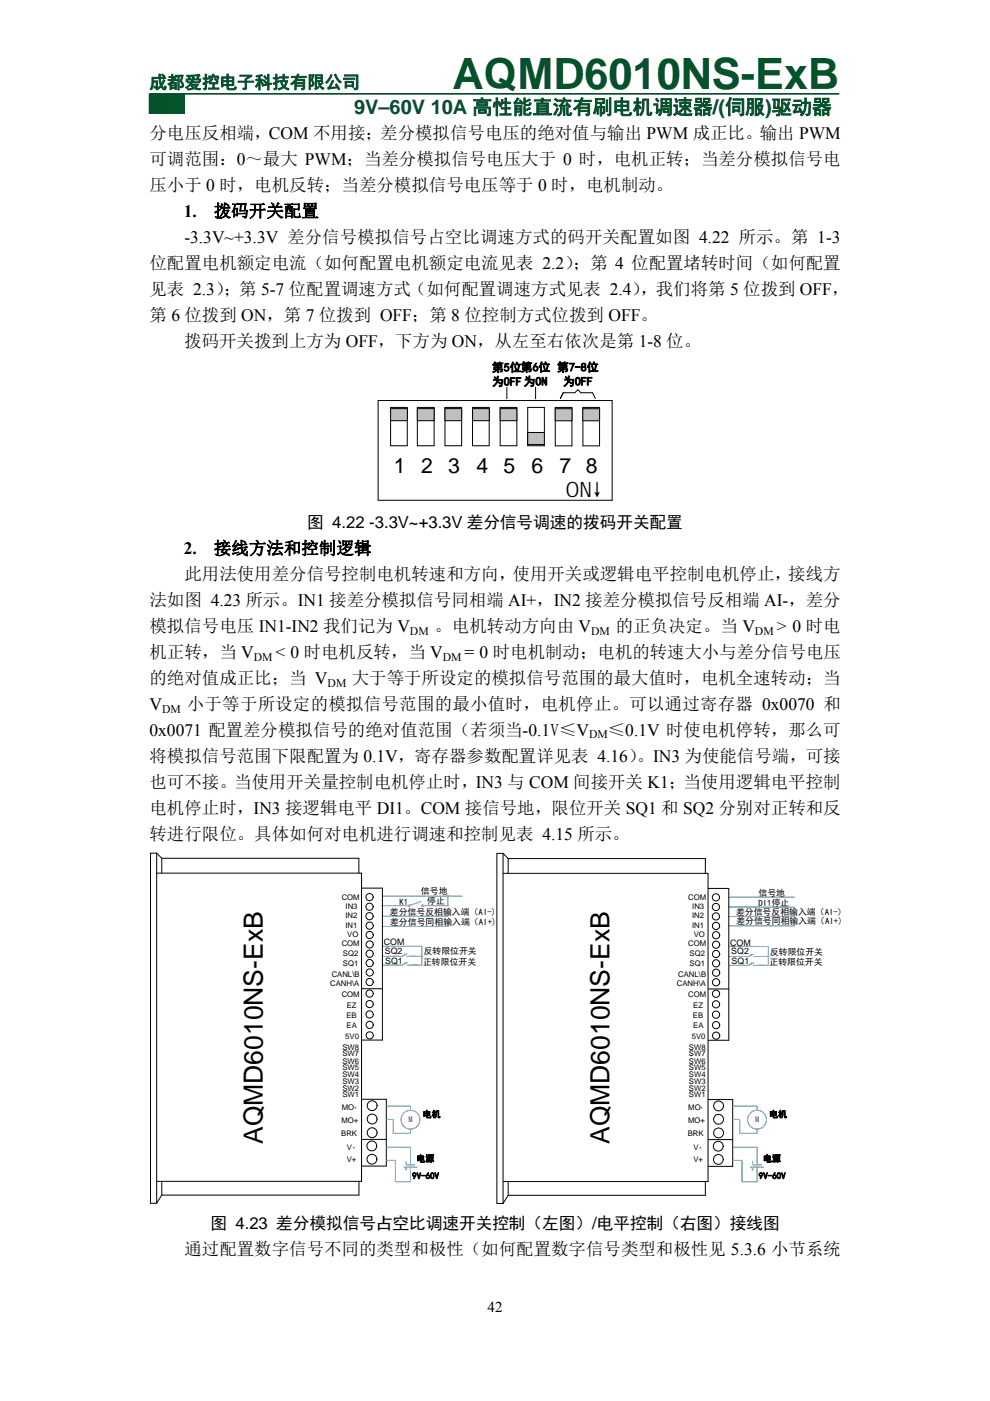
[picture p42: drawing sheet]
<svg xmlns="http://www.w3.org/2000/svg" width="210mm" height="297mm" viewBox="0 0 210 297" stroke-linecap="round" stroke-linejoin="round" font-family="sans-serif">
<defs><g id="words">
<text font-size="9.2" fill="#025328" x="96" y="18.9">AQMD6010NS-ExB</text>
<g font-size="5.6">
<text x="55.8" y="242.6" transform="rotate(-90 55.8 242.6)">AQMD6010NS-ExB</text>
<text x="129.3" y="242.6" transform="rotate(-90 129.3 242.6)">AQMD6010NS-ExB</text>
</g>
<g font-size="4.5">
<text x="83.5" y="100.3">1</text>
<text x="89.4" y="100.3">2</text>
<text x="95.1" y="100.3">3</text>
<text x="101.1" y="100.3">4</text>
<text x="106.8" y="100.3">5</text>
<text x="112.8" y="100.3">6</text>
<text x="118.6" y="100.3">7 8</text>
<text x="120" y="105.4">ON</text>
</g>
<text font-size="4.2" fill="#025328" x="75.1" y="24.2">9V–60V 10A 高性能直流有刷电机调速器/(伺服)驱动器</text>
<text font-size="3.7" fill="#025328" x="31.7" y="18.7">成都爱控电子科技有限公司</text>
<g font-size="3.7">
<text x="31.7" y="29.5">分电压反相端，COM 不用接；差分模拟信号电压的绝对值与输出 PWM 成正比。输出 PWM</text>
<text x="31.7" y="35">可调范围：0～最大 PWM；当差分模拟信号电压大于 0 时，电机正转；当差分模拟信号电</text>
<text x="31.7" y="40.5">压小于 0 时，电机反转；当差分模拟信号电压等于 0 时，电机制动。</text>
<text x="39" y="46">1.</text>
<text x="45.3" y="46">拨码开关配置</text>
<text x="39.1" y="51.5">-3.3V~+3.3V 差分信号模拟信号占空比调速方式的码开关配置如图 4.22 所示。第 1-3</text>
<text x="31.7" y="57">位配置电机额定电流（如何配置电机额定电流见表 2.2）</text>
<text x="121.6" y="57">；第 4 位配置堵转时间（如何配置</text>
<text x="31.7" y="62.5">见表 2.3）</text>
<text x="47.5" y="62.5">；第 5-7 位配置调速方式（如何配置调速方式见表 2.4）</text>
<text x="135.8" y="62.5">，我们将第 5 位拨到 OFF，</text>
<text x="31.7" y="68">第 6 位拨到 ON，第 7 位拨到 OFF；第 8 位控制方式位拨到 OFF。</text>
<text x="39.1" y="73.5">拨码开关拨到上方为 OFF，下方为 ON，从左至右依次是第 1-8 位。</text>
<text x="39" y="117.5">2.</text>
<text x="45.3" y="117.5">接线方法和控制逻辑</text>
<text x="39.1" y="123">此用法使用差分信号控制电机转速和方向，使用开关或逻辑电平控制电机停止，接线方</text>
<text x="31.7" y="128.5">法如图 4.23 所示。IN1 接差分模拟信号同相端 AI+，IN2 接差分模拟信号反相端 AI-，差分</text>
<text x="31.7" y="134">模拟信号电压 IN1-IN2 我们记为 V</text>
<text x="92.2" y="134">。电机转动方向由 V</text>
<text x="130.6" y="134">的正负决定。当 V</text>
<text x="164.7" y="134">&gt; 0 时电</text>
<text x="31.7" y="139.5">机正转，当 V</text>
<text x="58.4" y="139.5">&lt; 0 时电机反转，当 V</text>
<text x="98.5" y="139.5">= 0 时电机制动；电机的转速大小与差分信号电压</text>
<text x="31.7" y="145">的绝对值成正比；当 V</text>
<text x="74.6" y="145">大于等于所设定的模拟信号范围的最大值时，电机全速转动；当</text>
<text x="31.7" y="150.5">V</text>
<text x="39.6" y="150.5">小于等于所设定的模拟信号范围的最小值时，电机停止。可以通过寄存器 0x0070 和</text>
<text x="31.7" y="161.5">将模拟信号范围下限配置为 0.1V，寄存器参数配置详见表 4.16）</text>
<text x="31.7" y="156">0x0071 配置差分模拟信号的绝对值范围（若须当-0.1V≤V</text>
<text x="128.9" y="156">≤0.1V 时使电机停转，那么可</text>
<text x="135.1" y="161.5">。IN3 为使能信号端，可接</text>
<text x="31.7" y="167">也可不接。当使用开关量控制电机停止时，IN3 与 COM 间接开关 K1；当使用逻辑电平控制</text>
<text x="31.7" y="172.6">电机停止时，IN3 接逻辑电平 DI1。COM 接信号地，限位开关 SQ1 和 SQ2 分别对正转和反</text>
<text x="31.7" y="178.1">转进行限位。具体如何对电机进行调速和控制见表 4.15 所示。</text>
<text x="39.1" y="266.1">通过配置数字信号不同的类型和极性（如何配置数字信号类型和极性见 5.3.6 小节系统</text>
</g>
<g font-size="3.5">
<text x="65.2" y="112">图 4.22 -3.3V~+3.3V 差分信号调速的拨码开关配置</text>
<text x="44.6" y="260.6">图 4.23 差分模拟信号占空比调速开关控制（左图）/电平控制（右图）接线图</text>
</g>
<text font-size="3.2" x="103.4" y="278.1">42</text>
<g font-size="2.5">
<text x="104.4" y="78.8">第5位第6位 第7-8位</text>
<text x="104.4" y="81.8">为OFF 为ON</text>
<text x="119.4" y="81.7">为OFF</text>
<text x="87" y="134.6">DM</text>
<text x="125.4" y="134.6">DM</text>
<text x="160.1" y="134.6">DM</text>
<text x="53.8" y="140.1">DM</text>
<text x="93.9" y="140.1">DM</text>
<text x="69.5" y="145.6">DM</text>
<text x="34.4" y="151.1">DM</text>
<text x="124.9" y="156.6">DM</text>
</g>
<g font-size="1.9">
<text x="84.7" y="191.9">K1</text>
<text x="89.3" y="189.6">信号地</text>
<text x="90.6" y="191.7">停止</text>
<text x="160.9" y="189.9">信号地</text>
<text x="82.7" y="193.9">差分信号反相输入端（AI-)</text>
<text x="82.7" y="196">差分信号同相输入端（AI+)</text>
<text x="156.1" y="194">差分信号反相输入端（AI-)</text>
<text x="156.2" y="196">差分信号同相输入端（AI+)</text>
<text x="160.9" y="192">DI1停止</text>
<text x="81.4" y="200.4">COM</text>
<text x="81.6" y="202.3">SQ2</text>
<text x="89.9" y="202.4">反转限位开关</text>
<text x="154.9" y="200.5">COM</text>
<text x="155.1" y="202.3">SQ2</text>
<text x="163.3" y="202.4">反转限位开关</text>
<text x="81.7" y="204.3">SQ1</text>
<text x="89.7" y="204.5">正转限位开关</text>
<text x="155.2" y="204.4">SQ1</text>
<text x="163.2" y="204.6">正转限位开关</text>
<text x="89.7" y="236.9">电机</text>
<text x="163.2" y="236.9">电机</text>
<text x="87.4" y="249.9">9V-60V</text>
<text x="88.3" y="246.3">电源</text>
<text x="161" y="249.9">9V-60V</text>
<text x="161.9" y="246.3">电源</text>
</g>
<g font-size="1.7">
<text x="86.6" y="237.9">M</text>
<text x="160.1" y="237.9">M</text>
</g>
<g font-size="1.6">
<text x="72.5" y="190.8">COM</text>
<text x="146" y="190.8">COM</text>
<text x="73.3" y="194.7">IN2</text>
<text x="73.3" y="196.7">IN1</text>
<text x="73.3" y="192.8">IN3</text>
<text x="146.8" y="194.7">IN2</text>
<text x="146.8" y="196.7">IN1</text>
<text x="146.8" y="192.8">IN3</text>
<text x="72.5" y="200.6">COM</text>
<text x="72.7" y="202.7">SQ2</text>
<text x="73.7" y="198.7">VO</text>
<text x="146" y="200.6">COM</text>
<text x="146.3" y="202.7">SQ2</text>
<text x="147.2" y="198.7">VO</text>
<text x="70.1" y="209">CANH\A</text>
<text x="70.4" y="207.1">CANL\B</text>
<text x="72.7" y="204.9">SQ1</text>
<text x="143.6" y="209">CANH\A</text>
<text x="143.9" y="207.1">CANL\B</text>
<text x="146.3" y="204.9">SQ1</text>
<text x="72.5" y="211.4">COM</text>
<text x="73.5" y="215.8">EB</text>
<text x="73.5" y="213.7">EZ</text>
<text x="146" y="211.4">COM</text>
<text x="147" y="215.8">EB</text>
<text x="147" y="213.7">EZ</text>
<text x="73.2" y="220.3">5V0</text>
<text x="73.5" y="217.9">EA</text>
<text x="146.7" y="220.3">5V0</text>
<text x="147" y="217.9">EA</text>
<text x="72.6" y="222.6">SW8</text>
<text x="72.6" y="224">SW7</text>
<text x="72.6" y="225.5">SW6</text>
<text x="72.6" y="226.9">SW5</text>
<text x="146.1" y="222.6">SW8</text>
<text x="146.1" y="224">SW7</text>
<text x="146.1" y="225.5">SW6</text>
<text x="146.1" y="226.9">SW5</text>
<text x="72.6" y="228.3">SW4</text>
<text x="72.6" y="229.8">SW3</text>
<text x="72.6" y="231.2">SW2</text>
<text x="72.6" y="232.6">SW1</text>
<text x="146.1" y="228.3">SW4</text>
<text x="146.1" y="229.8">SW3</text>
<text x="146.1" y="231.2">SW2</text>
<text x="146.1" y="232.6">SW1</text>
<text x="72.4" y="238">MO+</text>
<text x="72.5" y="235.3">MO-</text>
<text x="145.9" y="238">MO+</text>
<text x="146" y="235.3">MO-</text>
<text x="72.4" y="240.8">BRK</text>
<text x="73.6" y="243.9">V-</text>
<text x="145.9" y="240.8">BRK</text>
<text x="147.1" y="243.9">V-</text>
<text x="73.6" y="246.4">V+</text>
<text x="147.1" y="246.4">V+</text>
</g>
</g></defs>
<path d="M35.4 19.9h3.7v4.1h-3.7z" fill="#008000"/>
<path d="M35.4 19.9h3.7v4.1h-3.7z" fill="none" stroke="#008000" stroke-width=".26"/>
<path d="M31.7 19.9h3.7v4.1h-3.7z" fill="#025328"/>
<path d="M31.7 19.9h3.7v4.1h-3.7z" fill="none" stroke="#025328" stroke-width=".26"/>
<path d="M31.7 19.9h146.3" fill="none" stroke="#025328" stroke-width=".35"/>
<path d="M82.8 86.4h3.6v8.1h-3.6zM129.8 84.9h-49.6v21.2h49.6v-21.2" fill="none" stroke="#000" stroke-width=".21"/>
<path d="M82.8 86.6h3.6v2.6h-3.6z" fill="#c0c0c0"/>
<path d="M82.8 86.6h3.6v2.6h-3.6zM94.4 86.4h3.5v8.1h-3.5z" fill="none" stroke="#000" stroke-width=".21"/>
<path d="M94.4 86.6h3.5v2.6h-3.5z" fill="#c0c0c0"/>
<path d="M88.5 86.4h3.6v8.1h-3.6zM94.4 86.6h3.5v2.6h-3.5z" fill="none" stroke="#000" stroke-width=".21"/>
<path d="M88.5 86.6h3.6v2.6h-3.6z" fill="#c0c0c0"/>
<path d="M88.5 86.6h3.6v2.6h-3.6zM100.2 86.4h3.6v8.1h-3.6z" fill="none" stroke="#000" stroke-width=".21"/>
<path d="M100.2 86.6h3.6v2.6h-3.6z" fill="#c0c0c0"/>
<path d="M100.2 86.6h3.6v2.6h-3.6zM106.1 86.4h3.5v8.1h-3.5z" fill="none" stroke="#000" stroke-width=".21"/>
<path d="M106.1 86.6h3.5v2.6h-3.5z" fill="#c0c0c0"/>
<path d="M106.1 86.6h3.5v2.6h-3.5zM111.9 86.4h3.6v8.1h-3.6z" fill="none" stroke="#000" stroke-width=".21"/>
<path d="M111.9 91.7h3.6v2.6h-3.6z" fill="#c0c0c0"/>
<path d="M111.9 91.7h3.6v2.6h-3.6zM117.8 94.5v-8.1h3.5v8.1h-3.5" fill="none" stroke="#000" stroke-width=".21"/>
<path d="M117.8 86.7h3.5v2.5h-3.5z" fill="#c0c0c0"/>
<path d="M117.8 86.7h3.5v2.5h-3.5zM123.6 86.4h3.6v8.1h-3.6z" fill="none" stroke="#000" stroke-width=".21"/>
<path d="M123.6 86.7h3.6v2.5h-3.6z" fill="#c0c0c0"/>
<path d="M107.5 82.1v2.4M113.6 82.1v2.4M123.6 86.7h3.6v2.5h-3.6zM126.3 84.5l-.6-1.2h-2.5l-.6-.7-.7 .7h-2.4l-.6 1.2" fill="none" stroke="#000" stroke-width=".21"/>
<path d="M126.6 102.3v2.3" fill="none" stroke="#000" stroke-width=".27"/>
<path d="M126.1 104.3l.5 .2 .6-.2-.6 1.2z" fill-rule="evenodd" fill="#000"/>
<path d="M81 192h5.8M81.1 190h16.9M81.1 194.3h13.9M81.1 196.4h14M89.6 192h5.4M95 190v2" fill="none" stroke="#3365ff" stroke-width=".21"/>
<circle cx="95" cy="190" r=".28" fill="#3365ff"/>
<path d="M154.5 192.3h14M154.6 194.3h13.8M154.6 196.3h14M154.6 190.2h13.9" fill="none" stroke="#3365ff" stroke-width=".21"/>
<path d="M89.5 192v.2l.3-.1-.2-.2zM86.7 191.9v.2l.2 .1 .1-.2z" fill-rule="evenodd" fill="#fff"/>
<g fill="none" stroke="#3365ff" stroke-width=".21">
<path d="M86.7 191.9l.3 .1-.1 .2-.2-.1zM89.3 191.2l-2.3 .8M89.5 192l.1-.1 .2 .2-.3 .1zM81.2 200.6h8.3v2.2M86 202.4l-.1-.2-.3 .4M86.1 204.3l-.1-.2-.3 .3M86.3 202.2l-1 .6h-4.1M86.4 204.6h2.1M86.4 204.1l-1.1 .5h-4.1M89.5 202.8h-3.2M89.5 202.5v2.1h-2.1M154.6 200.7h8.4v2.1h-3.2"/>
<path d="M159.5 202.5l-.1-.2-.3 .3M159.5 204.3l-.1-.2-.2 .4M159.8 202.3l-1 .5h-4.2M159.9 204.1l-1.1 .6h-4.2M159.9 204.7h2.1M163 202.6v2.1h-2.1M81.9 237.3h1.5v3h3.7v-.9M81.9 234.5h5.2v.9M155.4 237.3h1.5v3M155.4 234.5h5.2v.9M160.6 239.4v.9h-3.7M81.9 246h2v4.5h3.2v-2.3"/>
<path d="M82 243.2h5.1v3.8M85.7 247.4h2.8M85.9 247.9h.4M86.1 247h1.9M86.1 246.3v.4M86.1 247.7v.4M87.1 247.4v1.2M155.4 246h2v4.6M155.5 243.2h5.1v3.8M159.2 247.4h2.8M159.4 247.9h.4M159.6 247h1.9"/>
<path d="M159.6 246.3v.4M159.6 247.7v.4M160.6 247.4v1.2M160.6 248.2v2.4h-3.2"/>
<circle cx="87.1" cy="237.4" r="2"/>
<circle cx="160.6" cy="237.4" r="2"/>
</g>
<path d="M89.5 202.8h.1M162.9 202.8h.1" fill="none" stroke="#3365ff" stroke-width=".48"/>
<g fill="none" stroke="#000" stroke-width=".21">
<path d="M31.9 180.9v74.2h1.3l1.1-1.7v-2.9M32 180.9h1.2M33.2 185.1h43.5v65.4M34.3 182h41.8v3.1M34.3 182v3.1M34.3 182l-1.1-1.1v74.2M76.8 188.3h4.3M77.8 199.8a.76 .76 0 0 1 1.2 0 .76 .76 0 0 1-.4 1.2 .76 .76 0 0 1-1-.8zM77.8 191.7a.76 .76 0 0 1 .9-.1 .76 .76 0 0 1 .4 .8 .77 .77 0 0 1-1.1 .5 .77 .77 0 0 1-.2-1.2zM81.1 188.3v32.2h-4.3M105.4 180.9v74.2l1.3 .1M105.5 180.9h1.2"/>
<path d="M106.7 185.2h43.5v65.3h-43.4M107.8 182h41.8v3.2M107.8 182v3.2M107.8 182l-1.1-1.1v74.2M150.2 188.4h4.4M151.3 197.8a.77 .77 0 0 1 1.2 0 .77 .77 0 0 1-.4 1.2 .77 .77 0 0 1-1-.8zM154.6 188.4v32.2h-4.4M76.8 209.6h4.3M150.2 209.7h4.4M76.8 233.1h5.1v14.1h-5.1M150.2 233.1h5.2v14.2h-5.2M33.3 250.5h43.4"/>
<path d="M34.3 253.4h41.8M76.1 250.5v2.9M76.8 241.6h5.1M78.1 242.2a1.02 1.02 0 0 1 1.2-.2 1.02 1.02 0 0 1 .6 1.1 1.03 1.03 0 0 1-1.5 .8 1.03 1.03 0 0 1-.3-1.7zM107.8 250.5v2.9l-1.1 1.8M149.6 250.5v2.9h-41.8M150.2 241.6h5.2M151.7 245a1.03 1.03 0 0 1 1.2-.1 1.03 1.03 0 0 1 .5 1 1.04 1.04 0 0 1-1.5 .8 1.04 1.04 0 0 1-.2-1.7z"/>
<circle cx="78.4" cy="190.2" r=".76"/>
<circle cx="78.4" cy="194.2" r=".76"/>
<circle cx="78.4" cy="196.3" r=".77"/>
<circle cx="78.4" cy="198.2" r=".76"/>
<circle cx="151.8" cy="194.3" r=".77"/>
<circle cx="151.8" cy="190.3" r=".76"/>
<circle cx="151.9" cy="192.3" r=".76"/>
<circle cx="151.9" cy="196.3" r=".76"/>
<circle cx="78.4" cy="210.7" r=".77"/>
<circle cx="78.4" cy="212.9" r=".77"/>
<circle cx="78.4" cy="215.1" r=".77"/>
<circle cx="78.4" cy="217.3" r=".76"/>
<circle cx="78.4" cy="208.2" r=".76"/>
<circle cx="78.4" cy="202.2" r=".76"/>
<circle cx="78.4" cy="204.2" r=".76"/>
<circle cx="78.4" cy="206.2" r=".77"/>
<circle cx="78.4" cy="219.5" r=".76"/>
<circle cx="151.9" cy="210.7" r=".77"/>
<circle cx="151.9" cy="215.2" r=".76"/>
<circle cx="151.9" cy="212.9" r=".76"/>
<circle cx="151.9" cy="202.3" r=".77"/>
<circle cx="151.9" cy="217.3" r=".77"/>
<circle cx="151.9" cy="208.3" r=".77"/>
<circle cx="151.9" cy="200.3" r=".76"/>
<circle cx="151.9" cy="204.2" r=".76"/>
<circle cx="151.9" cy="206.2" r=".76"/>
<circle cx="151.9" cy="219.6" r=".76"/>
<circle cx="78.9" cy="237.3" r="1.04"/>
<circle cx="78.9" cy="234.4" r="1.04"/>
<circle cx="152.4" cy="237.3" r="1.05"/>
<circle cx="152.4" cy="234.5" r="1.04"/>
<circle cx="78.9" cy="245.8" r="1.03"/>
<circle cx="78.9" cy="240.2" r="1.05"/>
<circle cx="152.3" cy="243" r="1.04"/>
<circle cx="152.4" cy="240.2" r="1.05"/>
</g>
<use href="#words"/>
</svg>
